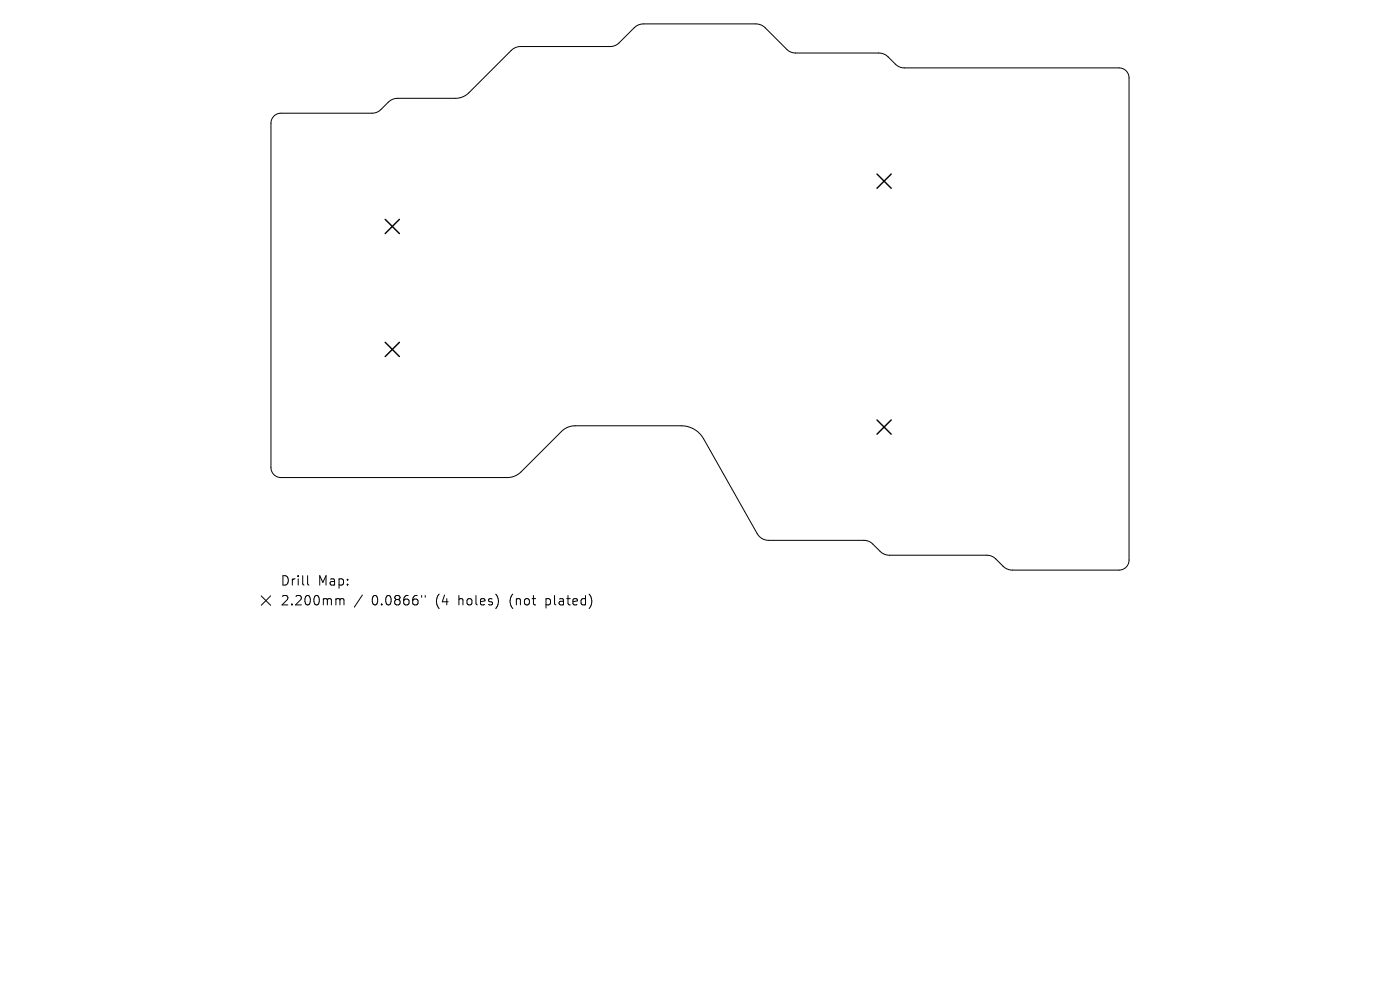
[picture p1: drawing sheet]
<svg xmlns="http://www.w3.org/2000/svg" width="297mm" height="210mm" viewBox="0 0 297 210" stroke-linecap="round" stroke-linejoin="round" font-family="sans-serif">
<defs><g id="words">
<g font-size="2.8">
<text x="59.4" y="124.5">Drill</text>
<text x="67.4" y="124.5">Map:</text>
<text x="59.4" y="128.7">2.200mm</text>
<text x="78.9" y="128.7">0.0866&quot;</text>
<text x="92.6" y="128.7">(4</text>
<text x="97.5" y="128.7">holes)</text>
<text x="108.6" y="128.7">(not</text>
<text x="116.4" y="128.7">plated)</text>
</g>
</g></defs>
<path d="M211.2 118.6a2.68 2.68 0 0 0-1.9-.8h-20.6a2.82 2.82 0 0 1-2-.8l-1.5-1.6a2.68 2.68 0 0 0-1.9-.8h-20.2a2.81 2.81 0 0 1-2.5-1.4l-11.3-20.1a5.4 5.4 0 0 0-4.8-2.8h-22.5a4 4 0 0 0-2.9 1.2l-8.5 8.6a4.2 4.2 0 0 1-3 1.2h-48a2.13 2.13 0 0 1-2.1-2.1v-73.1a2.13 2.13 0 0 1 2.1-2.1h19.3a2.67 2.67 0 0 0 1.9-.8l1.6-1.5a2.81 2.81 0 0 1 2-.8h12.2a4.1 4.1 0 0 0 2.9-1.2l9-9a2.81 2.81 0 0 1 1.9-.8h19a2.68 2.68 0 0 0 1.9-.8l3.2-3.2a2.81 2.81 0 0 1 2-.8h23.8a2.82 2.82 0 0 1 2 .8l4.6 4.6a2.68 2.68 0 0 0 1.9 .7h17.6a2.81 2.81 0 0 1 2 .9l1.6 1.5a2.68 2.68 0 0 0 1.9 .8h45.5a2.13 2.13 0 0 1 2.1 2.1v102.3a2.13 2.13 0 0 1-2.1 2.1h-22.6a2.82 2.82 0 0 1-2-.8l-1.6-1.5M55.4 126.4l2 2M57.4 126.4l-2 2M65.3 122.1v1.7l.2 .3M71.5 127h.3l.3 .3M72.1 127.3l.3-.3 .5 .1 .1 1.2M72.1 127.3v1M76.9 126.2l-1.7 2.6M89.5 126.3v.4M90.2 126.3v.4" fill="none" stroke="#000" stroke-width=".21"/>
<path d="M186 36.9l3.1 3M189.1 36.9l-3.1 3M81.7 46.5l3 3M84.7 46.5l-3 3M81.7 72.6l3 3M84.7 72.6l-3 3M186 89.1l3.1 3M189.1 89.1l-3.1 3" fill="none" stroke="#000" stroke-width=".3"/>
<use href="#words"/>
</svg>
